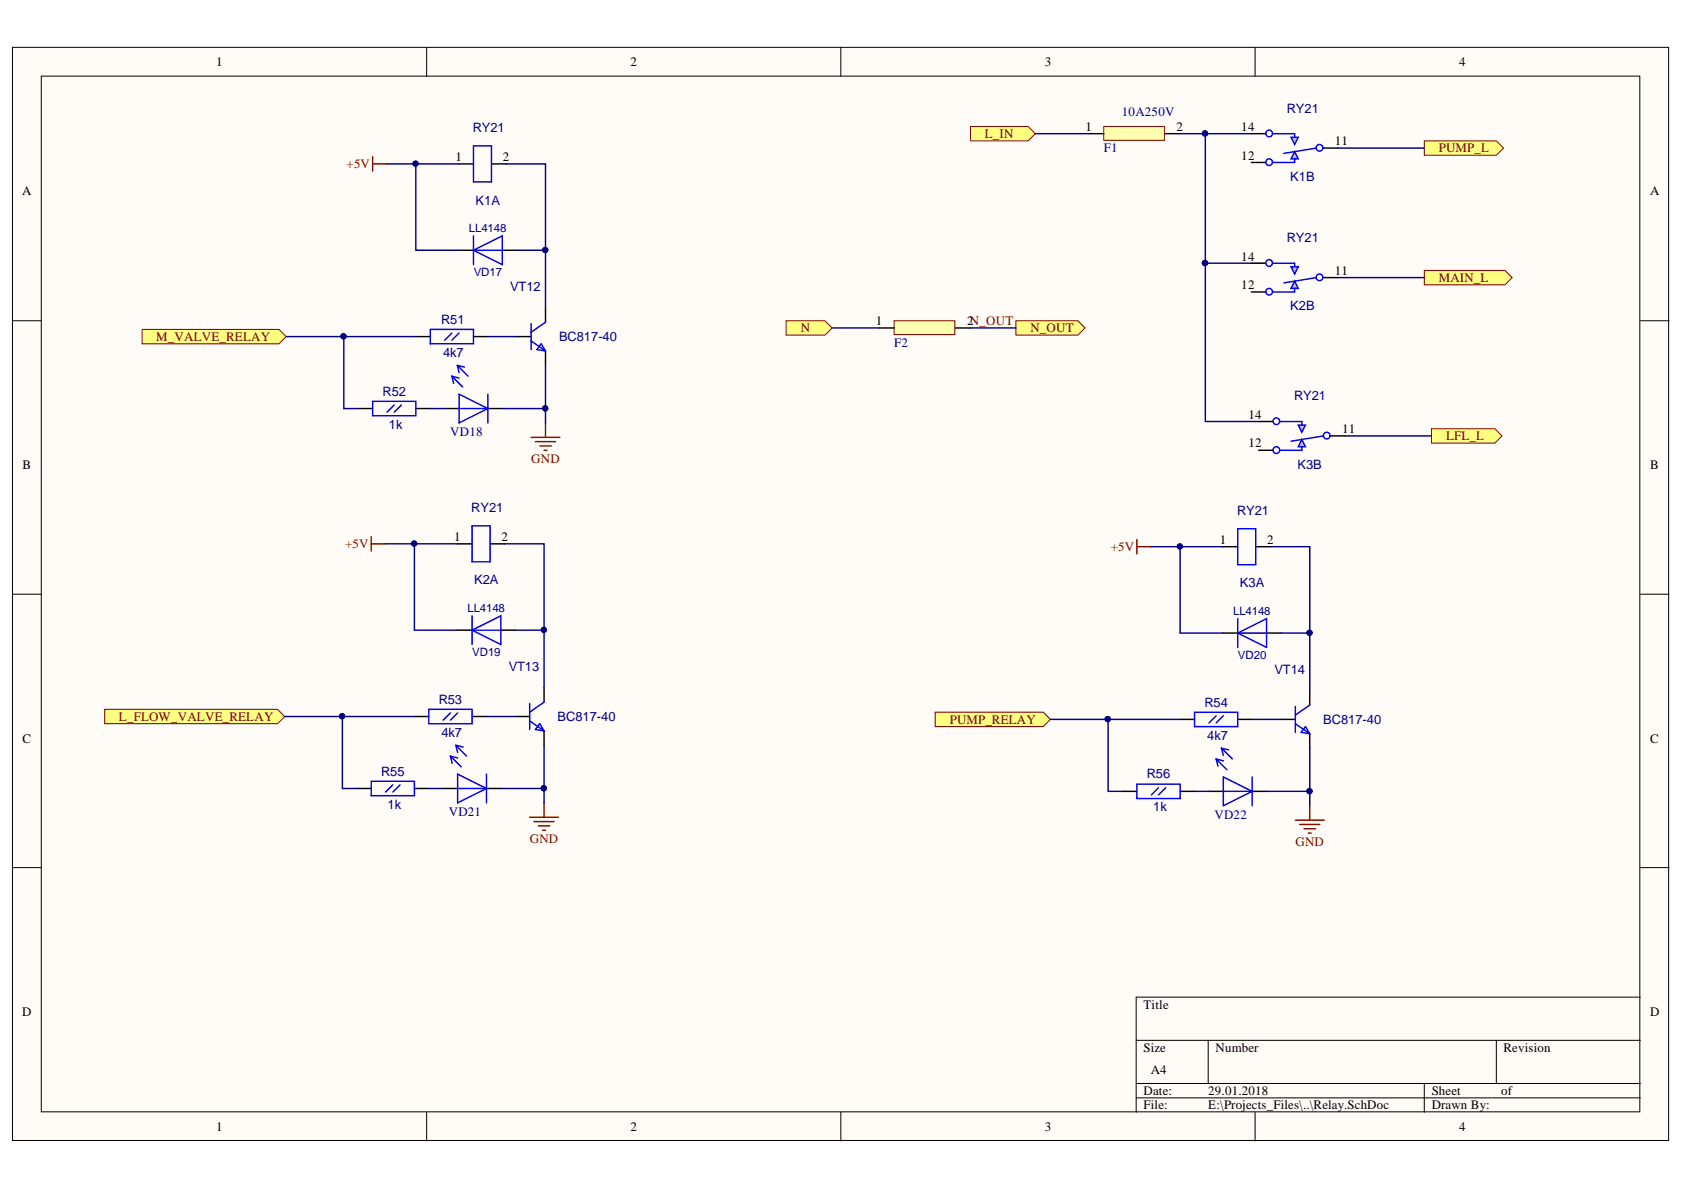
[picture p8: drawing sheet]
<svg xmlns="http://www.w3.org/2000/svg" width="297mm" height="210mm" viewBox="0 0 297 210" stroke-linecap="round" stroke-linejoin="round" font-family="sans-serif">
<defs><g id="words">
<g font-size="2.3">
<text x="38.1" y="11.7">1</text>
<text x="111.2" y="11.7">2</text>
<text x="184.3" y="11.7">3</text>
<text x="257.4" y="11.7">4</text>
<text x="191.5" y="23.1">1</text>
<text x="207.5" y="23.1">2</text>
<text x="219" y="23.1">14</text>
<text x="80.3" y="28.4">1</text>
<text x="88.7" y="28.4">2</text>
<text x="219" y="28.1">12</text>
<text x="235.4" y="25.6">11</text>
<text x="3.9" y="34.5">A</text>
<text x="291.1" y="34.5">A</text>
<text x="219" y="46">14</text>
<text x="219" y="51">12</text>
<text x="235.4" y="48.5">11</text>
<text x="154.5" y="57.4">1</text>
<text x="170.6" y="57.4">2N_OUT</text>
<text x="220.2" y="73.9">14</text>
<text x="236.7" y="76.4">11</text>
<text x="4" y="82.7">B</text>
<text x="220.2" y="78.9">12</text>
<text x="291.1" y="82.7">B</text>
<text x="80.1" y="95.4">1</text>
<text x="88.5" y="95.4">2</text>
<text x="215.2" y="95.9">1</text>
<text x="223.5" y="95.9">2</text>
<text x="4" y="131">C</text>
<text x="291.1" y="131">C</text>
<text x="3.9" y="179.2">D</text>
<text x="201.7" y="177.9">Title</text>
<text x="291.1" y="179.2">D</text>
<text x="201.7" y="185.6">Size</text>
<text x="214.4" y="185.6">Number</text>
<text x="265.2" y="185.6">Revision</text>
<text x="203" y="189.4">A4</text>
<text x="201.7" y="193.2">Date:</text>
<text x="201.7" y="195.7">File:</text>
<text x="213.1" y="193.2">29.01.2018</text>
<text x="213.1" y="195.7">E:\Projects_Files\..\Relay.SchDoc</text>
<text x="252.5" y="193.2">Sheet</text>
<text x="252.5" y="195.7">Drawn By:</text>
<text x="264.8" y="193.2">of</text>
<text x="38.1" y="199.5">1</text>
<text x="111.2" y="199.5">2</text>
<text x="184.3" y="199.5">3</text>
<text x="257.4" y="199.5">4</text>
</g>
<g font-size="2.3" fill="#000080">
<text x="83.4" y="23.3">RY21</text>
<text x="197.9" y="20.5">10A250V</text>
<text x="227" y="19.9">RY21</text>
<text x="194.7" y="26.9">F1</text>
<text x="227.6" y="31.9">K1B</text>
<text x="83.9" y="36.1">K1A</text>
<text x="227" y="42.7">RY21</text>
<text x="90" y="51.3">VT12</text>
<text x="77.8" y="57.1">R51</text>
<text x="227.6" y="54.8">K2B</text>
<text x="78.1" y="63">4k7</text>
<text x="98.6" y="60.2">BC817-40</text>
<text x="157.7" y="61.2">F2</text>
<text x="67.5" y="69.8">R52</text>
<text x="228.3" y="70.6">RY21</text>
<text x="68.6" y="75.6">1k</text>
<text x="79.4" y="76.9">VD18</text>
<text x="228.9" y="82.6">K3B</text>
<text x="83.1" y="90.3">RY21</text>
<text x="218.2" y="90.8">RY21</text>
<text x="83.6" y="103.1">K2A</text>
<text x="218.7" y="103.6">K3A</text>
<text x="89.7" y="118.3">VT13</text>
<text x="224.8" y="118.8">VT14</text>
<text x="77.4" y="124.1">R53</text>
<text x="212.4" y="124.6">R54</text>
<text x="77.9" y="130">4k7</text>
<text x="98.4" y="127.2">BC817-40</text>
<text x="213" y="130.5">4k7</text>
<text x="233.4" y="127.7">BC817-40</text>
<text x="67.2" y="136.8">R55</text>
<text x="202.3" y="137.3">R56</text>
<text x="68.3" y="142.6">1k</text>
<text x="79.2" y="143.9">VD21</text>
<text x="203.4" y="143.1">1k</text>
<text x="214.2" y="144.4">VD22</text>
</g>
<g font-size="2.3" fill="#800000">
<text x="61.1" y="29.7">+5V</text>
<text x="173.7" y="24.3">L_IN</text>
<text x="253.8" y="26.9">PUMP_L</text>
<text x="253.8" y="49.8">MAIN_L</text>
<text x="141.2" y="58.6">N</text>
<text x="181.7" y="58.6">N_OUT</text>
<text x="27.6" y="60.2">M_VALVE_RELAY</text>
<text x="255.1" y="77.7">LFL_L</text>
<text x="93.7" y="81.7">GND</text>
<text x="60.9" y="96.7">+5V</text>
<text x="196" y="97.2">+5V</text>
<text x="21" y="127.2">L_FLOW_VALVE_RELAY</text>
<text x="167.5" y="127.7">PUMP_RELAY</text>
<text x="93.5" y="148.7">GND</text>
<text x="228.5" y="149.2">GND</text>
</g>
<g font-size="2" fill="#000080">
<text x="82.7" y="40.9">LL4148</text>
<text x="83.6" y="48.8">VD17</text>
<text x="82.5" y="107.9">LL4148</text>
<text x="217.5" y="108.4">LL4148</text>
<text x="83.3" y="115.8">VD19</text>
<text x="218.4" y="116.3">VD20</text>
</g>
</g></defs>
<g fill="#fffcf8" stroke="#000" stroke-width=".18">
<path d="M2.2 8.4h292.1v192.8h-292.1z"/>
<path d="M7.3 13.4h281.9v182.7h-281.9z"/>
</g>
<g fill="none" stroke="#000" stroke-width=".18">
<path d="M75.3 8.4v5M148.3 8.4v5M221.4 8.4v5M2.2 56.6h5.1M289.3 56.6h5.1M2.2 104.8h5.1M289.3 104.8h5.1M2.2 153h5.1M289.3 153h5.1M289.3 175.9h-88.9v20.3M75.3 196.2v5.1M148.3 196.2v5.1"/>
<path d="M200.4 183.5h88.9M200.4 191.1h88.9M200.4 193.7h88.9M213.1 183.5v7.6M221.4 196.2v5.1M251.2 191.1v5.1M263.9 183.5v7.6"/>
</g>
<path d="M220.7 28.7h2.6M220.7 23.6h2.6M233.4 26.1h2.6" fill="none" stroke="#000" stroke-width=".25"/>
<g fill="none" stroke="#00f" stroke-width=".25">
<circle cx="223.9" cy="23.5" r=".59"/>
<circle cx="223.9" cy="28.6" r=".58"/>
</g>
<path d="M228.4 26.8l.6 1.2h-1.3z" fill="#c0c0c0"/>
<path d="M228.4 26.8l.6 1.2h-1.3zM228.4 23.6v.6M228.4 28v.7" fill="none" stroke="#00f" stroke-width=".25"/>
<path d="M227.7 24.2h1.3l-.6 1.3z" fill="#c0c0c0"/>
<g fill="none" stroke="#00f" stroke-width=".25">
<path d="M224.5 28.7h3.9M224.5 23.6h3.9M227.7 24.2h1.3l-.6 1.3zM232.2 26.1l-5.7 1"/>
<circle cx="232.7" cy="26.1" r=".59"/>
</g>
<path d="M251.2 24.9h12.7l1.3 1.2-1.3 1.3h-12.7z" fill-rule="evenodd" fill="#ffff80" stroke="#800000" stroke-width=".18"/>
<path d="M194.7 22.3h10.7v2.4h-10.7z" fill="#ffffb0" stroke="#800000" stroke-width=".18"/>
<path d="M192.1 23.6h2.6M205.5 23.6h2.5M220.7 51.5h2.6M220.7 46.4h2.6M233.4 49h2.6" fill="none" stroke="#000" stroke-width=".25"/>
<g fill="none" stroke="#00f" stroke-width=".25">
<circle cx="223.9" cy="46.4" r=".59"/>
<circle cx="223.9" cy="51.5" r=".58"/>
</g>
<path d="M228.4 49.6l.6 1.3h-1.3z" fill="#c0c0c0"/>
<path d="M228.4 49.6l.6 1.3h-1.3zM228.4 46.4v.7M228.4 50.9v.6" fill="none" stroke="#00f" stroke-width=".25"/>
<path d="M227.7 47.1h1.3l-.6 1.2z" fill="#c0c0c0"/>
<g fill="none" stroke="#00f" stroke-width=".25">
<path d="M224.5 51.5h3.9M224.5 46.4h3.9M227.7 47.1h1.3l-.6 1.2zM232.2 49l-5.7 .9"/>
<circle cx="232.7" cy="48.9" r=".59"/>
<circle cx="225.1" cy="79.4" r=".59"/>
<circle cx="225.1" cy="74.3" r=".58"/>
</g>
<path d="M222 79.4h2.5M222 74.3h2.5M234.7 76.9h2.6" fill="none" stroke="#000" stroke-width=".25"/>
<path d="M229.6 77.5l.7 1.3h-1.3z" fill="#c0c0c0"/>
<path d="M229.6 77.5l.7 1.3h-1.3zM229.6 74.3v.7M229.6 78.8v.6" fill="none" stroke="#00f" stroke-width=".25"/>
<path d="M229 75h1.3l-.7 1.3z" fill="#c0c0c0"/>
<g fill="none" stroke="#00f" stroke-width=".25">
<path d="M225.8 79.4h3.8M225.8 74.3h3.8M229 75h1.3l-.7 1.3zM233.4 76.9l-5.7 .9"/>
<circle cx="234" cy="76.8" r=".58"/>
</g>
<path d="M171.2 22.3h10.1l1.3 1.3-1.3 1.3h-10.1z" fill-rule="evenodd" fill="#ffff80" stroke="#800000" stroke-width=".18"/>
<path d="M81 28.9h2.5M86.7 28.9h2.5M81 44.1h2.5M88.6 44.1h2.5M91.1 59.4h2.6M96.2 54.3v2.5M96.2 61.9v2.5" fill="none" stroke="#000" stroke-width=".25"/>
<path d="M83.5 25.7h3.2v6.4h-3.2zM83.5 44.1l5.1-2.5v5.1zM83.5 41.6v5.1M83.5 44.1h5.1M93.7 57.1v4.6M96.2 56.8l-2.5 1.8M93.7 60.1l2.5 1.8M95.5 60.6l.7 1.3-1.5-.2z" fill="none" stroke="#00f" stroke-width=".25"/>
<path d="M93.7 77.1h5.1M94.4 77.9h3.6M95.2 78.7h2M96 79.4h.5M96.2 74.6v2.5" fill="none" stroke="#800000" stroke-width=".25"/>
<g fill="#ffff80" stroke="#800000" stroke-width=".18">
<path d="M251.2 47.7h14.3l1.2 1.3-1.2 1.2h-14.3z" fill-rule="evenodd"/>
<path d="M252.5 75.6h11.2l1.3 1.3-1.3 1.3h-11.2z" fill-rule="evenodd"/>
</g>
<path d="M65.7 27.6v2.6M65.7 28.9h2.6" fill="none" stroke="#800000" stroke-width=".25"/>
<path d="M73.4 59.4h2.5M83.5 59.4h2.6M63.2 72.1h2.5M73.4 72.1h2.5M78.4 72.1h2.6M86.1 72.1h2.5" fill="none" stroke="#000" stroke-width=".25"/>
<g fill="none" stroke="#00f" stroke-width=".25">
<path d="M75.9 58.1h7.6v2.5h-7.6zM79.7 58.7l-1.3 1.3M81 58.7l-1.3 1.3M65.7 70.8h7.7v2.5h-7.7zM69.5 71.4l-1.2 1.3M70.8 71.4l-1.3 1.3M79.7 66.4l1.9 1.9M79.7 66.4l1.3 .3M79.7 66.4l.3 1.2M80.7 64.4l1.8 2M80.7 64.4l1.2 .4M80.7 64.4l.3 1.3"/>
<path d="M81 69.5l5.1 2.6-5.1 2.5zM81 72.1h5.1M86.1 69.5v5.1"/>
</g>
<path d="M25.1 58.1h24.1l1.3 1.3-1.3 1.2h-24.1z" fill-rule="evenodd" fill="#ffff80" stroke="#800000" stroke-width=".18"/>
<g fill="none" stroke="#000" stroke-width=".25">
<path d="M80.7 95.9h2.6M86.4 95.9h2.6M80.7 111.2h2.6M88.3 111.2h2.6M62.9 139.1h2.6M73.1 126.4h2.5M73.1 139.1h2.5M78.2 139.1h2.5M83.3 126.4h2.5M85.8 139.1h2.5M90.9 126.4h2.5M96 121.3v2.5"/>
<path d="M96 128.9v2.6"/>
</g>
<g fill="none" stroke="#00f" stroke-width=".25">
<path d="M83.3 92.8h3.1v6.3h-3.1zM83.3 111.2l5-2.6v5.1zM83.3 108.6v5.1M83.3 111.2h5M65.5 137.8h7.6v2.5h-7.6zM69.3 138.4l-1.3 1.3M70.6 138.4l-1.3 1.3M75.6 125.1h7.7v2.6h-7.7zM79.4 125.8l-1.2 1.2M79.4 133.4l2 1.9M79.4 133.4l1.3 .3M79.4 133.4l.4 1.2"/>
<path d="M80.4 131.5l1.9 1.9M80.4 131.5l1.3 .3M80.4 131.5l.3 1.2M80.7 125.8l-1.3 1.2M80.7 136.5l5.1 2.6-5.1 2.5zM80.7 139.1h5.1M85.8 136.5v5.1M93.4 127.1l2.6 1.8M93.4 124.1v4.6M95.2 127.7l.8 1.2-1.6-.2zM96 123.8l-2.6 1.8"/>
</g>
<path d="M65.5 94.7v2.5M65.5 95.9h2.5M93.4 144.2h5.1M94.2 144.9h3.5M95 145.7h2M95.7 146.4h.5M96 141.6v2.6" fill="none" stroke="#800000" stroke-width=".25"/>
<path d="M18.5 125.1h30.5l1.2 1.3-1.2 1.3h-30.5z" fill-rule="evenodd" fill="#ffff80" stroke="#800000" stroke-width=".18"/>
<g fill="none" stroke="#000" stroke-width=".25">
<path d="M215.8 96.4h2.5M221.5 96.4h2.5M215.8 111.7h2.5M223.4 111.7h2.5M198 139.6h2.5M208.2 126.9h2.5M208.2 139.6h2.5M213.2 139.6h2.6M218.3 126.9h2.6M220.9 139.6h2.5M225.9 126.9h2.6M231 121.8v2.6"/>
<path d="M231 129.4v2.6"/>
</g>
<g fill="none" stroke="#00f" stroke-width=".25">
<path d="M218.3 93.3h3.2v6.3h-3.2zM218.3 111.7l5.1-2.6v5.1zM218.3 109.1v5.1M218.3 111.7h5.1M200.5 138.3h7.7v2.6h-7.7zM204.3 139l-1.2 1.2M205.6 139l-1.3 1.2M210.7 125.6h7.6v2.6h-7.6zM214.5 126.3l-1.3 1.2M214.5 133.9l1.9 1.9M214.5 133.9l1.3 .3M214.5 133.9l.3 1.2"/>
<path d="M215.5 132l1.9 1.9M215.5 132l1.2 .3M215.5 132l.3 1.2M215.8 126.3l-1.3 1.2M215.8 137l5.1 2.6-5.1 2.5zM215.8 139.6h5.1M220.9 137v5.1M228.5 127.7l2.5 1.7M228.5 124.6v4.6M230.3 128.2l.7 1.2-1.5-.2zM231 124.4l-2.5 1.7"/>
</g>
<path d="M200.5 95.2v2.5M200.5 96.4h2.6M228.5 144.7h5.1M229.2 145.4h3.6M230 146.2h2M230.8 146.9h.5M231 142.1v2.6" fill="none" stroke="#800000" stroke-width=".25"/>
<path d="M165 125.6h19l1.3 1.3-1.3 1.3h-19z" fill-rule="evenodd" fill="#ffff80" stroke="#800000" stroke-width=".18"/>
<g fill="none" stroke="#000080" stroke-width=".25">
<path d="M68.3 28.9h5.1M81 28.9h-7.6v15.2h7.6M89.2 28.9h7v15.2h-5.1M182.6 23.6h9.5M208 23.6h12.7M212.6 23.6v22.8h8.1M236 26.1h15.2M50.5 59.4h10.1M73.4 59.4h-12.8v12.7h2.6M86.1 59.4h5M96.2 44.1v10.2M212.6 46.4v27.9h9.4"/>
<path d="M236 49h15.2M75.9 72.1h2.5M88.6 72.1h7.6v2.5M96.2 64.4v7.7M237.3 76.9h15.2M68 95.9h5.1M80.7 95.9h-7.6v15.3h7.6M89 95.9h7v15.3h-5.1M203.1 96.4h5.1M215.8 96.4h-7.6v15.3h7.6M224 96.4h7v15.3h-5.1M96 111.2v10.1"/>
<path d="M231 111.7v10.1M50.2 126.4h10.2M73.1 126.4h-12.7v12.7h2.5M75.6 139.1h2.6M85.8 126.4h5.1M88.3 139.1h7.7v2.5M96 131.5v7.6M185.3 126.9h10.2M208.2 126.9h-12.7v12.7h2.5M210.7 139.6h2.5M220.9 126.9h5M223.4 139.6h7.6v2.5"/>
<path d="M231 132v7.6"/>
</g>
<g fill="#000080" stroke="#000080" stroke-width=".18">
<circle cx="212.5" cy="23.5" r=".47"/>
<circle cx="73.3" cy="28.9" r=".46"/>
<circle cx="96.2" cy="44.1" r=".46"/>
<circle cx="96.2" cy="72" r=".46"/>
<circle cx="60.6" cy="59.3" r=".46"/>
<circle cx="73" cy="95.9" r=".46"/>
<circle cx="95.9" cy="111.1" r=".46"/>
<circle cx="95.9" cy="139" r=".46"/>
<circle cx="60.3" cy="126.3" r=".46"/>
<circle cx="208.1" cy="96.4" r=".46"/>
<circle cx="231" cy="111.6" r=".46"/>
<circle cx="231" cy="139.5" r=".46"/>
<circle cx="195.4" cy="126.8" r=".46"/>
<circle cx="212.5" cy="46.4" r=".47"/>
</g>
<path d="M157.7 56.6h10.7v2.4h-10.7z" fill="#ffffb0" stroke="#800000" stroke-width=".18"/>
<path d="M155.2 57.8h2.5M168.5 57.8h2.6" fill="none" stroke="#000" stroke-width=".25"/>
<path d="M179.2 56.6h10.9l1.3 1.2-1.3 1.3h-10.9z" fill-rule="evenodd" fill="#ffff80" stroke="#800000" stroke-width=".18"/>
<path d="M146.8 57.8h8.4M171.1 57.8h8.1" fill="none" stroke="#000080" stroke-width=".25"/>
<path d="M138.7 56.6h6.8l1.3 1.2-1.3 1.3h-6.8z" fill-rule="evenodd" fill="#ffff80" stroke="#800000" stroke-width=".18"/>
<use href="#words"/>
</svg>
